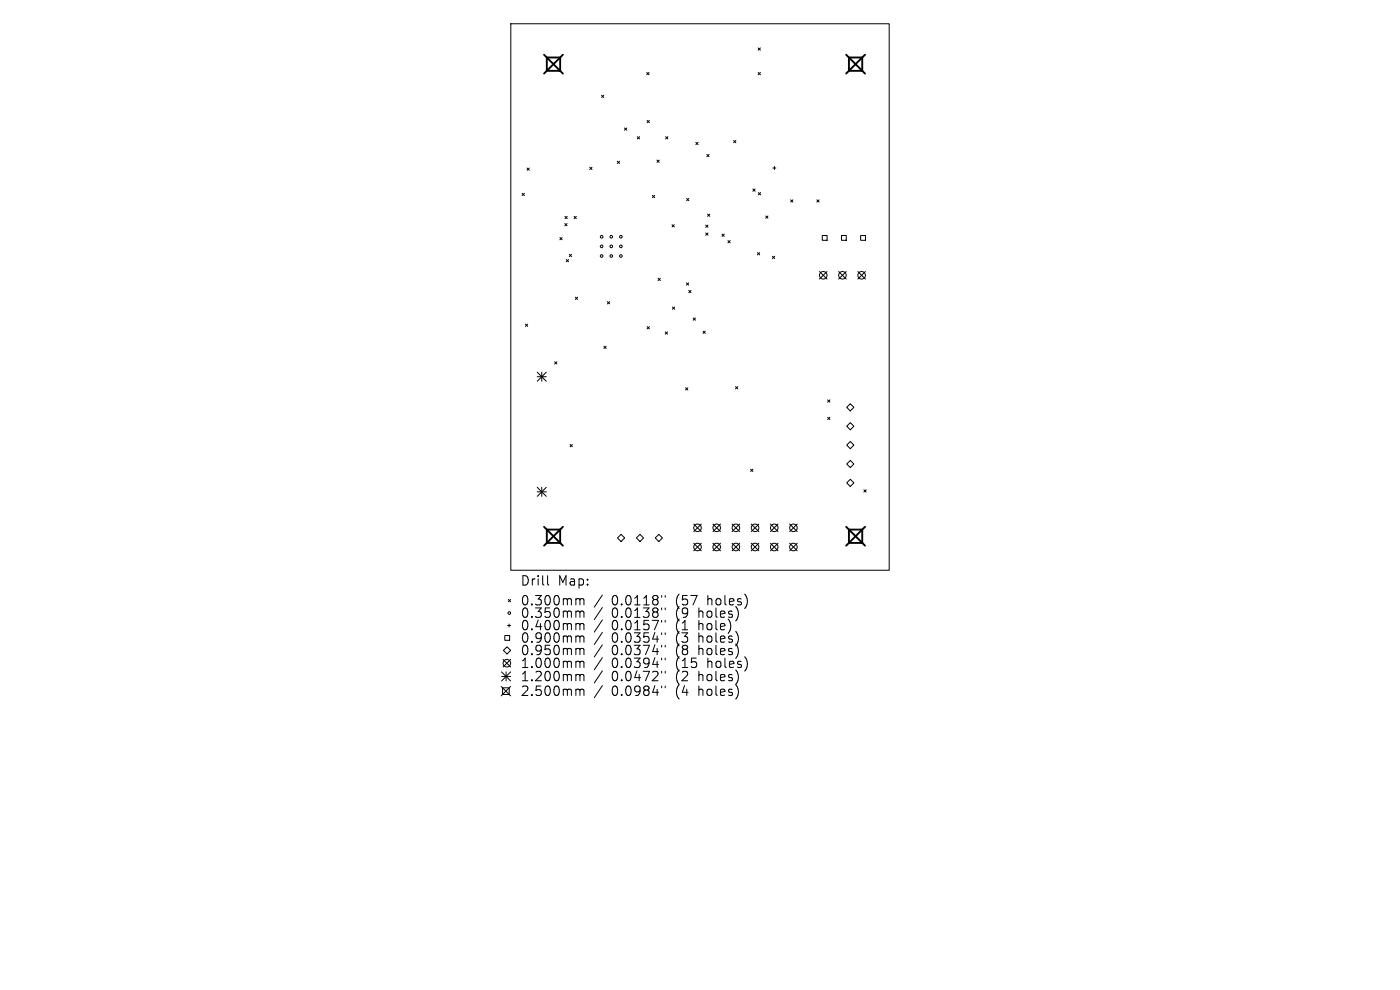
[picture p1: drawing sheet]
<svg xmlns="http://www.w3.org/2000/svg" width="297mm" height="210mm" viewBox="0 0 297 210" stroke-linecap="round" stroke-linejoin="round" font-family="sans-serif">
<defs><g id="words">
<g font-size="2.8">
<text x="110.3" y="124.5">Drill</text>
<text x="118.3" y="124.5">Map:</text>
<text x="110.3" y="128.7">0.300mm</text>
<text x="110.3" y="131.3">0.350mm</text>
<text x="129.8" y="128.7">0.0118&quot;</text>
<text x="129.8" y="131.3">0.0138&quot;</text>
<text x="143.5" y="128.7">(57</text>
<text x="143.5" y="131.3">(9</text>
<text x="148.5" y="131.3">holes)</text>
<text x="150.4" y="128.7">holes)</text>
<text x="110.3" y="134">0.400mm</text>
<text x="110.3" y="136.6">0.900mm</text>
<text x="129.8" y="134">0.0157&quot;</text>
<text x="129.8" y="136.6">0.0354&quot;</text>
<text x="143.5" y="134">(1</text>
<text x="143.5" y="136.6">(3</text>
<text x="148.5" y="134">hole)</text>
<text x="148.5" y="136.6">holes)</text>
<text x="110.3" y="139.3">0.950mm</text>
<text x="110.3" y="142">1.000mm</text>
<text x="129.8" y="139.3">0.0374&quot;</text>
<text x="129.8" y="142">0.0394&quot;</text>
<text x="143.5" y="139.3">(8</text>
<text x="143.5" y="142">(15</text>
<text x="148.5" y="139.3">holes)</text>
<text x="150.4" y="142">holes)</text>
<text x="110.3" y="144.8">1.200mm</text>
<text x="110.3" y="147.9">2.500mm</text>
<text x="129.8" y="144.8">0.0472&quot;</text>
<text x="129.8" y="147.9">0.0984&quot;</text>
<text x="143.5" y="144.8">(2</text>
<text x="143.5" y="147.9">(4</text>
<text x="148.5" y="144.8">holes)</text>
<text x="148.5" y="147.9">holes)</text>
</g>
</g></defs>
<g fill="none" stroke="#000" stroke-width=".21">
<path d="M108.4 5h80.2v116h-80.2zM137.2 15.4l.5 .5M137.7 15.4l-.5 .5M160.8 10.2l.5 .4M160.8 15.4l.5 .5M161.3 10.2l-.5 .4M161.3 15.4l-.5 .5M111.8 35.6l.5 .5M112.3 35.6l-.5 .5M125.1 35.5l.5 .5M125.6 35.5l-.5 .5M127.6 20.2l.5 .5"/>
<path d="M128.1 20.2l-.5 .5M131 34.2l.4 .5M131.4 34.2l-.4 .5M132.5 27.2l.5 .4M133 27.2l-.5 .4M135.2 29l.5 .5M135.7 29l-.5 .5M137.3 25.5l.5 .5M137.8 25.5l-.5 .5M139.4 34l.5 .4M139.9 34l-.5 .4M141.2 29l.5 .5"/>
<path d="M141.7 29l-.5 .5M147.6 30.2l.5 .5M148.1 30.2l-.5 .5M149.9 32.8l.5 .4M150.4 32.8l-.5 .4M155.6 29.8l.5 .5M156.1 29.8l-.5 .5M164 35.6h.6M164.3 35.3v.7M110.8 41l.4 .5M111.2 41l-.4 .5M118.8 50.4l.5 .5"/>
<path d="M119.3 50.4l-.5 .5M119.8 47.4l.5 .5M119.9 45.9l.4 .5M120.1 55.1l.5 .4M120.3 47.4l-.5 .5M120.3 45.9l-.4 .5M120.6 55.1l-.5 .4M120.8 53.9l.5 .5M121.3 53.9l-.5 .5M121.8 45.9l.5 .5M122.3 45.9l-.5 .5M138.4 41.4l.5 .5"/>
<path d="M138.9 41.4l-.5 .5M139.6 59l.5 .5M140.1 59l-.5 .5M142.6 47.7l.5 .4M143.1 47.7l-.5 .4M145.6 60l.5 .5M145.7 42.1l.4 .5M146.1 60l-.5 .5M146.1 42.1l-.4 .5M149.7 47.7l.5 .5M149.7 49.4l.5 .5M150.1 45.4l.5 .5"/>
<path d="M150.2 47.7l-.5 .5M150.2 49.4l-.5 .5M150.6 45.4l-.5 .5M153.2 49.7l.4 .4M153.6 49.7l-.4 .4M154.4 51l.5 .5M154.9 51l-.5 .5M159.7 40.1l.5 .5M160.2 40.1l-.5 .5M160.7 53.6l.5 .5M160.9 40.9l.5 .4M161.2 53.6l-.5 .5"/>
<path d="M161.4 40.9l-.5 .4M162.4 45.8l.5 .5M162.9 45.8l-.5 .5M163.9 54.4l.4 .4M164.3 54.4l-.4 .4M167.7 42.4l.5 .5M168.2 42.4l-.5 .5M173.3 42.4l.5 .5M173.8 42.4l-.5 .5M173.8 57.6l1.7 1.6M174.4 50h1.1v1h-1.1zM175.5 57.6l-1.7 1.6"/>
<path d="M177.9 57.6l1.6 1.6M178.5 50h1v1h-1zM179.5 57.6l-1.6 1.6M182 57.6l1.6 1.6M182.6 50h1v1h-1zM183.6 57.6l-1.6 1.6M111.5 68.8l.4 .4M111.9 68.8l-.4 .4M114 79l1.9 1.9M114 79.9h1.9M114.9 79v1.9M115.9 79l-1.9 1.9"/>
<path d="M117.7 76.7l.4 .5M118.1 76.7l-.4 .5M122.1 63l.4 .5M122.5 63l-.4 .5M128.1 73.4l.5 .5M128.6 73.4l-.5 .5M128.9 64l.4 .5M129.3 64l-.4 .5M137.3 69.3l.5 .5M137.8 69.3l-.5 .5M141.1 70.4l.5 .5M141.6 70.4l-.5 .5"/>
<path d="M142.7 65.1l.4 .5M143.1 65.1l-.4 .5M146.1 61.6l.5 .5M146.6 61.6l-.5 .5M147.1 67.4l.4 .5M147.5 67.4l-.4 .5M149.1 70.3l.5 .4M149.6 70.3l-.5 .4M120.9 94.3l.5 .5M121.4 94.3l-.5 .5M145.4 82.3l.5 .4M145.9 82.3l-.5 .4"/>
<path d="M156 82l.5 .5M156.5 82l-.5 .5M159.2 99.5l.5 .5M159.7 99.5l-.5 .5M175.6 84.8l.5 .5M175.6 88.5l.5 .5M176.1 84.8l-.5 .5M176.1 88.5l-.5 .5M179.6 86.4l.8-.8 .7 .8-.7 .8zM179.6 90.4l.8-.7 .7 .7-.7 .8zM179.6 94.4l.8-.7 .7 .7-.7 .8zM179.6 98.4l.8-.7 .7 .7-.7 .8z"/>
<path d="M114 103.4l1.9 1.9M114 104.3h1.9M114.9 103.4v1.9M115.9 103.4l-1.9 1.9M131.8 113.4l.7 .7-.7 .8-.8-.8zM135 114.1l.8-.7 .7 .7-.7 .8zM139 114.1l.8-.7 .7 .7-.7 .8zM147.2 111.2l1.6 1.6M147.2 115.2l1.6 1.6M148.8 111.2l-1.6 1.6M148.8 115.2l-1.6 1.6M151.2 115.2l1.6 1.6"/>
<path d="M151.2 111.2l1.6 1.6M152.8 111.2l-1.6 1.6M152.8 115.2l-1.6 1.6M155.3 115.2l1.6 1.6M155.3 111.2l1.6 1.6M156.9 111.2l-1.6 1.6M156.9 115.2l-1.6 1.6M159.4 111.2l1.6 1.6M159.4 115.2l1.6 1.6M161 111.2l-1.6 1.6M161 115.2l-1.6 1.6M163.5 115.2l1.6 1.6"/>
<path d="M163.5 111.2l1.6 1.6M165.1 111.2l-1.6 1.6M165.1 115.2l-1.6 1.6M167.5 115.2l1.6 1.6M167.5 111.2l1.6 1.6M169.1 111.2l-1.6 1.6M169.1 115.2l-1.6 1.6M179.6 102.4l.8-.7 .7 .7-.7 .8zM183.3 103.9l.5 .5M183.8 103.9l-.5 .5M106.7 139.9l1.6 1.6M106.8 138l.8-.8 .7 .8-.7 .7z"/>
<path d="M107.1 134.8h1v1h-1zM107.7 132.7h.6M107.8 127.2l.5 .4M108 132.4v.6M108.3 127.2l-.5 .4M108.3 139.9l-1.6 1.6M116.2 122.1v1.7l.3 .3M122.5 127h.2l.3 .3M122.5 129.6l.4 .1 .1 .2M122.5 132.3h.2l.3 .3M122.5 134.9l.4 .1 .1 .2M122.5 137.5l.4 .1 .1 .2"/>
<path d="M123 127.3l.3-.3 .5 .1 .1 1.2M123 127.3v1M123 129.9v1.1M123 132.6v1M123 135.2v1M123 137.8v1.1M123 129.9l.3-.3 .5 .1 .1 1.3M123 132.6l.3-.3 .5 .1 .1 1.2M123 135.2l.3-.3 .5 .1 .1 1.2M123 137.8l.3-.3 .5 .1 .1 1.3M127.8 126.2l-1.7 2.6M127.8 128.9l-1.7 2.5"/>
<path d="M127.8 131.5l-1.7 2.6M127.8 134.1l-1.7 2.6M127.8 136.8l-1.7 2.6M127.8 139.5l-1.7 2.6M140.4 126.3v.4M140.4 129v.3M140.4 131.6v.4M140.4 134.2v.4M140.4 136.9v.4M140.4 139.6v.4M141.1 126.3v.4M141.1 129v.3"/>
<path d="M141.1 131.6v.4M141.1 134.2v.4M141.1 136.9v.4M141.1 139.6v.4M106.3 145.6l2 2M106.4 142.5l1.9 2M106.4 143.5h1.9M106.6 145.9h1.4v1.4h-1.4zM107.4 142.5v2M108.3 145.6l-2 2M108.3 142.5l-1.9 2M122.5 140.3h.2l.3 .3"/>
<path d="M122.5 143.1h.2l.3 .3M122.5 146.2l.4 .1 .1 .2M123 140.6v1M123 143.4v1M123 146.5v1M123 140.6l.3-.3 .5 .1 .1 1.2M123 143.4l.3-.3 .5 .1 .1 1.2M123 146.5l.3-.3 .5 .1 .1 1.2M127.8 142.3l-1.7 2.6M127.8 145.4l-1.7 2.6M140.4 142.4v.4M140.4 145.5v.4"/>
<path d="M141.1 142.4v.4M141.1 145.5v.4"/>
<circle cx="127.6" cy="50.2" r=".28"/>
<circle cx="127.6" cy="54.3" r=".28"/>
<circle cx="127.6" cy="52.3" r=".28"/>
<circle cx="129.7" cy="50.2" r=".28"/>
<circle cx="129.7" cy="54.3" r=".28"/>
<circle cx="129.7" cy="52.3" r=".28"/>
<circle cx="131.7" cy="50.2" r=".28"/>
<circle cx="131.7" cy="54.3" r=".28"/>
<circle cx="131.7" cy="52.3" r=".28"/>
<circle cx="174.7" cy="58.4" r=".8"/>
<circle cx="178.7" cy="58.4" r=".8"/>
<circle cx="182.8" cy="58.4" r=".8"/>
<circle cx="148" cy="112" r=".8"/>
<circle cx="148" cy="116" r=".8"/>
<circle cx="152" cy="112" r=".8"/>
<circle cx="152" cy="116" r=".8"/>
<circle cx="156.1" cy="112" r=".8"/>
<circle cx="156.1" cy="116" r=".8"/>
<circle cx="160.2" cy="112" r=".8"/>
<circle cx="160.2" cy="116" r=".8"/>
<circle cx="164.3" cy="112" r=".8"/>
<circle cx="164.3" cy="116" r=".8"/>
<circle cx="168.3" cy="112" r=".8"/>
<circle cx="168.3" cy="116" r=".8"/>
<circle cx="108" cy="130" r=".28"/>
<circle cx="107.5" cy="140.7" r=".8"/>
</g>
<path d="M115.4 11.6l4 4M116 12.2h2.8v2.8h-2.8zM119.4 11.6l-4 4M179.5 11.6l4 4M180.1 12.2h2.8v2.8h-2.8zM183.5 11.6l-4 4M115.4 111.8l4 4M116 112.3h2.8v2.9h-2.8zM119.4 111.8l-4 4M179.5 111.8l4 4M180.1 112.3h2.8v2.9h-2.8zM183.5 111.8l-4 4" fill="none" stroke="#000" stroke-width=".4"/>
<use href="#words"/>
</svg>
